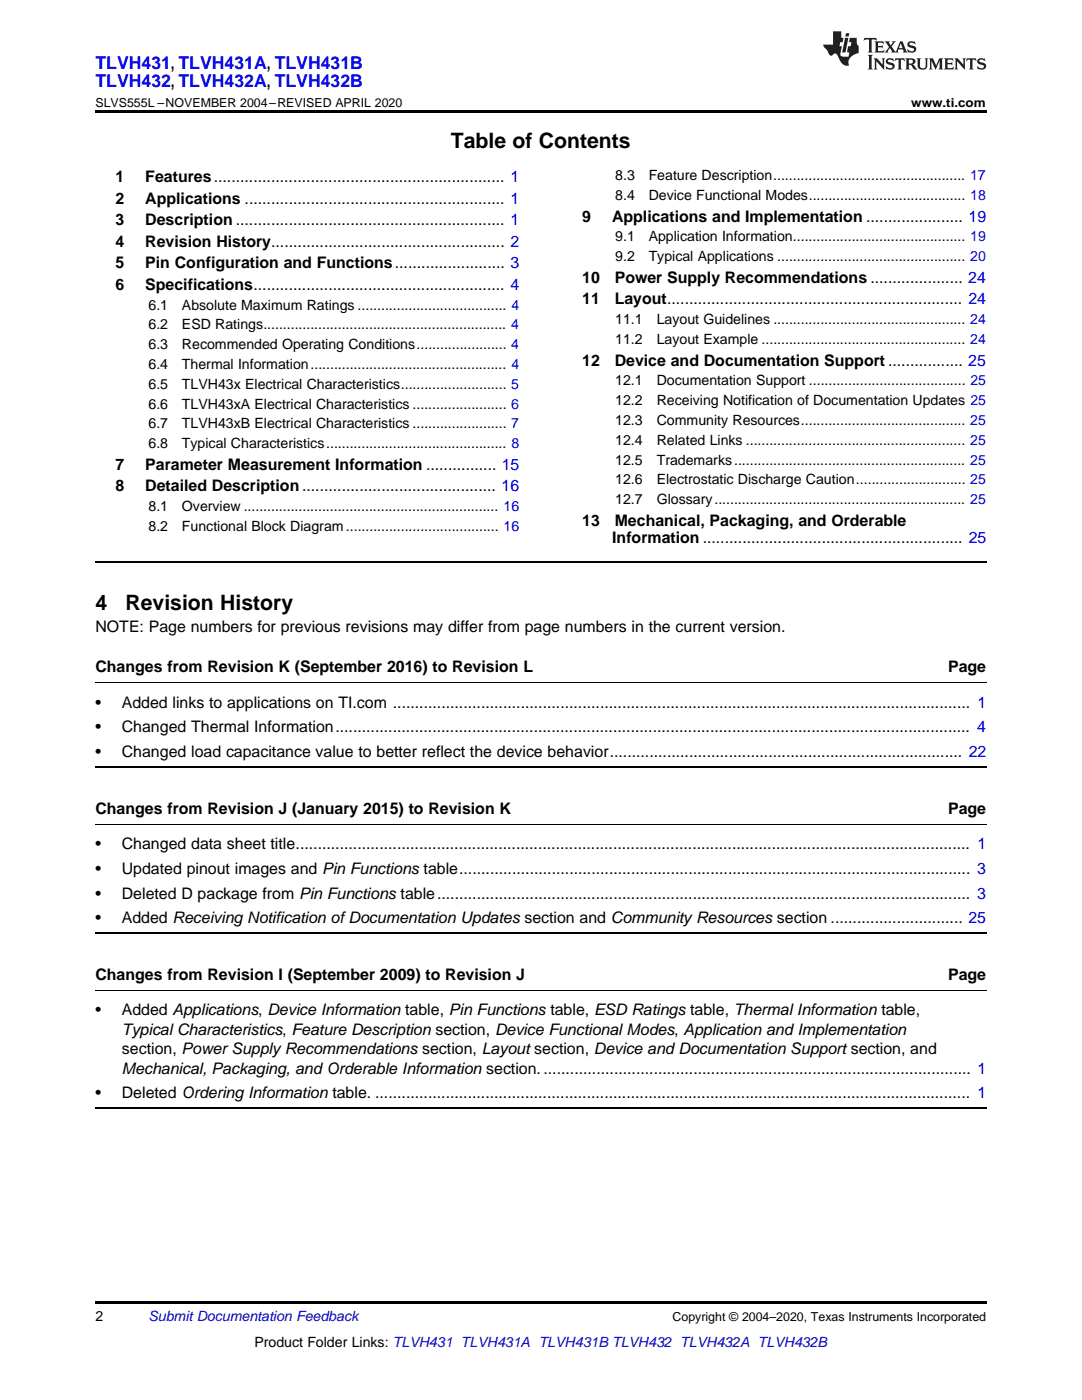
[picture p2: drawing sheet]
<svg xmlns="http://www.w3.org/2000/svg" width="216mm" height="279mm" viewBox="0 0 216 279" stroke-linecap="round" stroke-linejoin="round" font-family="sans-serif">
<defs><g id="words">
<g font-size="4.2">
<text x="90" y="29.6">Table of Contents</text>
<text x="19" y="121.7">4</text>
<text x="25" y="121.7">Revision History</text>
</g>
<g font-size="3.5" fill="#00f">
<text x="19" y="13.8">TLVH431, TLVH431A, TLVH431B</text>
<text x="19" y="17.3">TLVH432, TLVH432A, TLVH432B</text>
</g>
<g font-size="3.2">
<text x="23" y="36.3">1</text>
<text x="23" y="40.6">2</text>
<text x="29" y="36.3">Features.................................................................. 1</text>
<text x="29" y="40.6">Applications ........................................................... 1</text>
<text x="23" y="44.9">3</text>
<text x="29" y="44.9">Description ............................................................. 1</text>
<text x="116.2" y="44.2">9</text>
<text x="122.1" y="44.2">Applications and Implementation ...................... 19</text>
<text x="23" y="49.2">4</text>
<text x="23" y="53.6">5</text>
<text x="29" y="49.2">Revision History..................................................... 2</text>
<text x="29" y="53.6">Pin Configuration and Functions......................... 3</text>
<text x="23" y="57.9">6</text>
<text x="29" y="57.9">Specifications......................................................... 4</text>
<text x="116.2" y="56.4">10</text>
<text x="122.7" y="56.4">Power Supply Recommendations ..................... 24</text>
<text x="116.2" y="60.7">11</text>
<text x="122.7" y="60.7">Layout................................................................... 24</text>
<text x="116.2" y="73">12</text>
<text x="122.7" y="73">Device and Documentation Support ................. 25</text>
<text x="23" y="93.8">7</text>
<text x="29" y="93.8">Parameter Measurement Information ................ 15</text>
<text x="23" y="98.1">8</text>
<text x="29" y="98.1">Detailed Description............................................ 16</text>
<text x="116.2" y="104.9">13</text>
<text x="122.7" y="104.9">Mechanical, Packaging, and Orderable</text>
<text x="122.2" y="108.4">Information ........................................................... 25</text>
<text x="19" y="126">NOTE: Page numbers for previous revisions may differ from page numbers in the current version.</text>
<text x="19" y="134.2">Changes from Revision K (September 2016) to Revision L</text>
<text x="189.2" y="134.2">Page</text>
<text x="19" y="141.2">•</text>
<text x="24.3" y="141.2">Added links to applications on TI.com ................................................................................................................................... 1</text>
<text x="19" y="146.2">•</text>
<text x="24.3" y="146.2">Changed Thermal Information................................................................................................................................................ 4</text>
<text x="19" y="151.1">•</text>
<text x="24.3" y="151.1">Changed load capacitance value to better reflect the device behavior................................................................................ 22</text>
<text x="19" y="162.4">Changes from Revision J (January 2015) to Revision K</text>
<text x="189.2" y="162.4">Page</text>
<text x="19" y="169.4">•</text>
<text x="24.3" y="169.4">Changed data sheet title......................................................................................................................................................... 1</text>
<text x="19" y="174.4">•</text>
<text x="19" y="179.3">•</text>
<text x="24.3" y="174.4">Updated pinout images and Pin Functions table.................................................................................................................... 3</text>
<text x="24.3" y="179.3">Deleted D package from Pin Functions table......................................................................................................................... 3</text>
<text x="19" y="184.3">•</text>
<text x="24.3" y="184.3">Added Receiving Notification ofDocumentation Updates section and Community Resources section .............................. 25</text>
<text x="19" y="195.5">Changes from Revision I (September 2009) to Revision J</text>
<text x="189.2" y="195.5">Page</text>
<text x="19" y="202.6">•</text>
<text x="24.3" y="202.6">Added Applications, Device Information table, Pin Functions table, ESD Ratings table, Thermal Information table,</text>
<text x="24.3" y="206.5">Typical Characteristics, Feature Description section, Device Functional Modes, Application and Implementation</text>
<text x="24.3" y="210.4">section, Power Supply Recommendations section, Layout section, Device and Documentation Support section, and</text>
<text x="24.3" y="214.2">Mechanical, Packaging, and Orderable Information section.................................................................................................. 1</text>
<text x="19" y="219.2">•</text>
<text x="24.3" y="219.2">Deleted Ordering Information table. ....................................................................................................................................... 1</text>
</g>
<g font-size="2.8">
<text x="122.8" y="36">8.3</text>
<text x="129.4" y="36">Feature Description................................................. 17</text>
<text x="122.8" y="39.9">8.4</text>
<text x="129.4" y="39.9">Device Functional Modes........................................ 18</text>
<text x="122.8" y="48.2">9.1</text>
<text x="122.8" y="52.1">9.2</text>
<text x="129.4" y="48.2">Application Information............................................ 19</text>
<text x="129.4" y="52.1">Typical Applications ................................................ 20</text>
<text x="29.6" y="61.8">6.1</text>
<text x="29.6" y="65.8">6.2</text>
<text x="36.3" y="61.8">Absolute Maximum Ratings ...................................... 4</text>
<text x="36.3" y="65.8">ESD Ratings.............................................................. 4</text>
<text x="122.8" y="64.7">11.1</text>
<text x="131" y="64.7">Layout Guidelines ................................................. 24</text>
<text x="29.6" y="69.7">6.3</text>
<text x="36.3" y="69.7">Recommended Operating Conditions....................... 4</text>
<text x="122.8" y="68.7">11.2</text>
<text x="131" y="68.7">Layout Example .................................................... 24</text>
<text x="29.6" y="73.7">6.4</text>
<text x="29.6" y="77.6">6.5</text>
<text x="36.3" y="73.7">Thermal Information.................................................. 4</text>
<text x="36.3" y="77.6">TLVH43x Electrical Characteristics........................... 5</text>
<text x="122.8" y="76.9">12.1</text>
<text x="131" y="76.9">Documentation Support ........................................ 25</text>
<text x="29.6" y="81.6">6.6</text>
<text x="36.3" y="81.6">TLVH43xA Electrical Characteristics ........................ 6</text>
<text x="122.8" y="80.9">12.2</text>
<text x="131" y="80.9">Receiving Notification of Documentation Updates 25</text>
<text x="29.6" y="85.5">6.7</text>
<text x="29.6" y="89.5">6.8</text>
<text x="36.3" y="85.5">TLVH43xB Electrical Characteristics ........................ 7</text>
<text x="36.3" y="89.5">Typical Characteristics.............................................. 8</text>
<text x="122.8" y="84.8">12.3</text>
<text x="122.8" y="88.8">12.4</text>
<text x="131" y="84.8">Community Resources.......................................... 25</text>
<text x="131" y="88.8">Related Links ........................................................ 25</text>
<text x="122.8" y="92.7">12.5</text>
<text x="131" y="92.7">Trademarks........................................................... 25</text>
<text x="122.8" y="96.7">12.6</text>
<text x="122.8" y="100.6">12.7</text>
<text x="131" y="96.7">Electrostatic Discharge Caution............................ 25</text>
<text x="131" y="100.6">Glossary................................................................ 25</text>
<text x="29.6" y="102">8.1</text>
<text x="29.6" y="106">8.2</text>
<text x="36.3" y="102">Overview ................................................................. 16</text>
<text x="36.3" y="106">Functional Block Diagram....................................... 16</text>
<text x="19" y="263.6">2</text>
<text x="50.8" y="268.9">Product Folder Links: TLVH431 TLVH431A TLVH431B TLVH432 TLVH432A TLVH432B</text>
</g>
<text font-size="2.8" fill="#0000c8" x="29.6" y="263.6">Submit Documentation Feedback</text>
<g font-size="2.5">
<text x="19" y="21.4">SLVS555L –NOVEMBER 2004–REVISED APRIL 2020</text>
<text x="181.8" y="21.4">www.ti.com</text>
<text x="134.2" y="263.6">Copyright © 2004–2020, Texas Instruments Incorporated</text>
</g>
</g></defs>
<path d="M19 22h177.8v.5h-177.8zM19 259.7h177.8v.5h-177.8z" fill="#000"/>
<path d="M19 112.1h177.8M19 153h177.8M19 186.2h177.8M19 221.1h177.8" fill="none" stroke="#000" stroke-width=".35"/>
<path d="M19 136.2h177.8M19 164.4h177.8M19 197.6h177.8" fill="none" stroke="#000" stroke-width=".2"/>
<g fill="#231f20">
<path d="M172.5 7.6l-.1 .5 .4-.2h.6v.1v2.1l-.2 .4h.9l-.2-.4v-2.1l.1-.1h.5l.5 .2-.2-.5zM174.5 8.3l.2 .3v1.5l-.2 .4h1.8l.2-.6a1.04 1.04 0 0 1-1.3 .2v-.7h.6l.3 .2v-.6l-.3 .2h-.6v-.6l.8-.1 .4 .3-.2-.5zM176.5 8.3l.9 1.1-.9 1.1h.8l-.2-.2 .4-.7 .5 .7-.2 .2h1.5l-.2-.2 .2-.4h.9l.1 .4-.2 .2h1l-.3-.3-.7-1.9h-.5l-.9 2-.8-1 .9-1h-.8l.1 .3-.4 .5-.3-.6 .1-.2zM179.7 8.6l.4 1h-.7zM181.3 8.4a.63 .63 0 0 0-.2 .7 .63 .63 0 0 0 .6 .4l.6 .2 .1 .2a.75 .75 0 0 1-.7 .4 .75 .75 0 0 1-.6-.5l.1 .7 .1-.1a1.11 1.11 0 0 0 1.5-.6 1.13 1.13 0 0 0-1.2-.8l-.1-.4a1.04 1.04 0 0 1 1.2 .2l-.2-.5-.2 .1-.4-.2zM173.2 10.9l.2 .4v2.2l-.2 .4h1l-.3-.4v-2.2l.3-.4zM174.3 11.6l.3 .4v1.5l-.3 .4h.8l-.2-.4v-1.3l1.5 1.7v-1.9l.2-.4h-.7l.2 .4v.9l-1.1-1.3zM177 11.8a.62 .62 0 0 0-.2 .7 .62 .62 0 0 0 .6 .4l.6 .1 .1 .3a.76 .76 0 0 1-.7 .3 .76 .76 0 0 1-.7-.4l.2 .7 .1-.1a1.11 1.11 0 0 0 1.5-.6 1.13 1.13 0 0 0-1.2-.8l-.1-.4a1.04 1.04 0 0 1 1.2 .2l-.2-.6-.2 .1-.5-.1zM178.7 11.6l-.2 .6a.61 .61 0 0 1 .8-.3v1.6l-.2 .4h.9l-.2-.4v-1.6a.63 .63 0 0 1 .7 .3l-.1-.6zM180.6 11.6l.3 .4v1.5l-.3 .4h1l-.2-.2-.1-.8 .6 .2a.76 .76 0 0 0 1.2 .7l-1-1a.58 .58 0 0 0 .6-.5 .58 .58 0 0 0-.5-.6zM181.4 11.9h.1a.45 .45 0 0 1 .5 .1 .45 .45 0 0 1 .1 .5l-.8 .2zM182.9 11.6l.2 .2a2.17 2.17 0 0 0 .3 1.9 .99 .99 0 0 0 1.6-.6v-1.1l.2-.4h-.7l.2 .2a1.92 1.92 0 0 1-.2 1.8 .6 .6 0 0 1-.9-.5v-1.1l.2-.4zM185.4 11.6l.2 .4v1.5l-.2 .4h.7l-.2-.4v-1.4l.8 1.8 .8-1.8v1.4l-.2 .4h.9l-.2-.4v-1.5l.2-.4h-.8l-.6 1.5-.6-1.5zM188.4 11.6l.2 .4v1.5l-.2 .4h1.8l.1-.6a1.04 1.04 0 0 1-1.2 .1v-.6h.5l.4 .2v-.6l-.4 .2h-.5v-.7h.8l.3 .3-.1-.6zM190.5 11.6l.2 .4v1.5l-.2 .4h.7l-.2-.4v-1.3l1.5 1.7v-1.9l.2-.4h-.7l.2 .4v.9l-1.1-1.3zM192.9 11.6l-.1 .6a.61 .61 0 0 1 .7-.3l.1 1.6-.3 .4h1l-.3-.4 .1-1.6a.63 .63 0 0 1 .7 .3l-.1-.6zM195.2 11.8a.62 .62 0 0 0-.2 .7 .62 .62 0 0 0 .6 .4l.6 .1 .1 .3a.76 .76 0 0 1-.7 .3 .76 .76 0 0 1-.6-.4l.1 .7 .1-.1a1.11 1.11 0 0 0 1.6-.6 1.13 1.13 0 0 0-1.3-.8l-.1-.4a1.04 1.04 0 0 1 1.2 .2l-.1-.6-.2 .1-.5-.1z"/>
<path d="M166.2 6.3v2.6h-1.9v.4l.8 .9a.91 .91 0 0 0 1 .8 .56 .56 0 0 1 .5-.3 .56 .56 0 0 1 .5 .3l.4 .8a1.53 1.53 0 0 0 1.9 1.2 1.54 1.54 0 0 1 1-2.1l.9-.3v-1.4a1.52 1.52 0 0 1-.4-1.6h-1.3l-.2 .8h.5l-.2 .8h-.5l-.1 1v.2l.4 .1-.2 .8a1.93 1.93 0 0 1-1.6-.3l.3-1.8h-.5l.2-.8h.4l.2-.8h-.4v-1.3zM168.6 7.6l-.6 2.9h.7l.6-2.9zM168.8 6.6l-.1 .7h.6l.2-.7z"/>
</g>
<use href="#words"/>
</svg>
